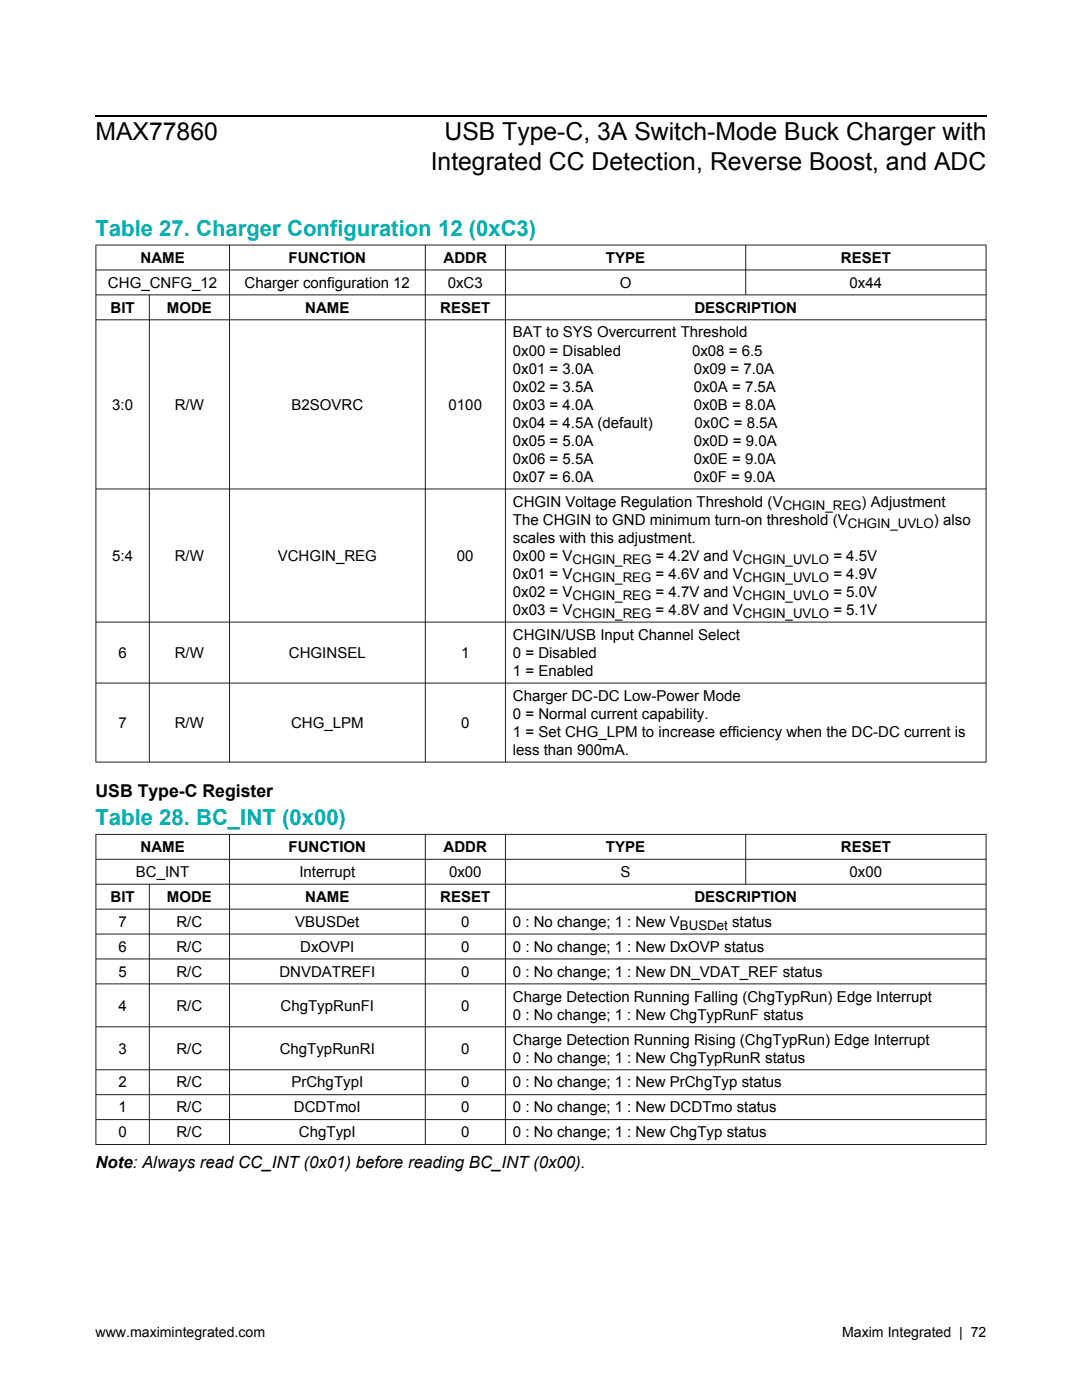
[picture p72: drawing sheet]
<svg xmlns="http://www.w3.org/2000/svg" width="216mm" height="279mm" viewBox="0 0 216 279" stroke-linecap="round" stroke-linejoin="round" font-family="sans-serif">
<defs><g id="words">
<g font-size="4.9">
<text x="19" y="27.9">MAX77860</text>
<text x="88.7" y="27.9">USB Type-C, 3A Switch-Mode Buck Charger with</text>
<text x="85.9" y="33.9">Integrated CC Detection, Reverse Boost, and ADC</text>
</g>
<g font-size="4.4" fill="#00b1b0">
<text x="19" y="47">Table 27. Charger Configuration 12 (0xC3)</text>
<text x="19" y="164.6">Table 28. BC_INT (0x00)</text>
</g>
<text font-size="3.5" x="19" y="159">USB Type-C Register</text>
<text font-size="3.4" x="19" y="233">Note: Always read CC_INT (0x01) before reading BC_INT (0x00).</text>
<g font-size="3">
<text x="28" y="52.4">NAME</text>
<text x="57.6" y="52.4">FUNCTION</text>
<text x="88.5" y="52.4">ADDR</text>
<text x="120.9" y="52.4">TYPE</text>
<text x="167.8" y="52.4">RESET</text>
<text x="21.5" y="57.4">CHG_CNFG_12</text>
<text x="48.8" y="57.4">Charger configuration 12</text>
<text x="89.4" y="57.4">0xC3</text>
<text x="123.7" y="57.4">O</text>
<text x="169.5" y="57.4">0x44</text>
<text x="22.1" y="62.4">BIT</text>
<text x="33.3" y="62.4">MODE</text>
<text x="60.9" y="62.4">NAME</text>
<text x="87.9" y="62.4">RESET</text>
<text x="138.6" y="62.4">DESCRIPTION</text>
<text x="102.3" y="67.4">BAT to SYS Overcurrent Threshold</text>
<text x="102.3" y="71">0x00 = Disabled</text>
<text x="138.1" y="71">0x08 = 6.5</text>
<text x="102.3" y="74.5">0x01 = 3.0A</text>
<text x="138.4" y="74.5">0x09 = 7.0A</text>
<text x="22.4" y="81.7">3:0</text>
<text x="34.9" y="81.7">R/W</text>
<text x="58.2" y="81.7">B2SOVRC</text>
<text x="89.5" y="81.7">0100</text>
<text x="102.3" y="78.1">0x02 = 3.5A</text>
<text x="102.3" y="81.7">0x03 = 4.0A</text>
<text x="138.4" y="78.1">0x0A = 7.5A</text>
<text x="138.4" y="81.7">0x0B = 8.0A</text>
<text x="102.3" y="85.3">0x04 = 4.5A (default)</text>
<text x="102.3" y="88.9">0x05 = 5.0A</text>
<text x="138.4" y="88.9">0x0D = 9.0A</text>
<text x="138.6" y="85.3">0x0C = 8.5A</text>
<text x="102.3" y="92.5">0x06 = 5.5A</text>
<text x="138.4" y="92.5">0x0E = 9.0A</text>
<text x="102.3" y="96.1">0x07 = 6.0A</text>
<text x="102.3" y="101.1">CHGIN Voltage Regulation Threshold (V</text>
<text x="138.4" y="96.1">0x0F = 9.0A</text>
<text x="102.3" y="104.7">The CHGIN to GND minimum turn-on threshold (V</text>
<text x="22.4" y="111.9">5:4</text>
<text x="34.9" y="111.9">R/W</text>
<text x="55.4" y="111.9">VCHGIN_REG</text>
<text x="91.2" y="111.9">00</text>
<text x="102.3" y="108.3">scales with this adjustment.</text>
<text x="102.3" y="111.9">0x00 = V</text>
<text x="102.3" y="115.5">0x01 = V</text>
<text x="102.3" y="119.1">0x02 = V</text>
<text x="102.3" y="122.7">0x03 = V</text>
<text x="23.6" y="131.3">6</text>
<text x="34.9" y="131.3">R/W</text>
<text x="57.7" y="131.3">CHGINSEL</text>
<text x="92" y="131.3">1</text>
<text x="102.3" y="127.7">CHGIN/USB Input Channel Select</text>
<text x="102.3" y="131.3">0 = Disabled</text>
<text x="102.3" y="134.9">1 = Enabled</text>
<text x="102.3" y="139.8">Charger DC-DC Low-Power Mode</text>
<text x="102.3" y="143.4">0 = Normal current capability.</text>
<text x="23.6" y="145.2">7</text>
<text x="34.9" y="145.2">R/W</text>
<text x="58.1" y="145.2">CHG_LPM</text>
<text x="92" y="145.2">0</text>
<text x="102.3" y="147">1 = Set CHG_LPM to increase efficiency when the DC-DC current is</text>
<text x="102.3" y="150.6">less than 900mA.</text>
<text x="28" y="170">NAME</text>
<text x="57.6" y="170">FUNCTION</text>
<text x="88.5" y="170">ADDR</text>
<text x="120.9" y="170">TYPE</text>
<text x="167.8" y="170">RESET</text>
<text x="22.1" y="180">BIT</text>
<text x="27.1" y="175">BC_INT</text>
<text x="33.3" y="180">MODE</text>
<text x="59.7" y="175">Interrupt</text>
<text x="60.9" y="180">NAME</text>
<text x="87.9" y="180">RESET</text>
<text x="89.6" y="175">0x00</text>
<text x="123.8" y="175">S</text>
<text x="138.6" y="180">DESCRIPTION</text>
<text x="169.5" y="175">0x00</text>
<text x="23.6" y="185">7</text>
<text x="35.2" y="185">R/C</text>
<text x="58.9" y="185">VBUSDet</text>
<text x="92" y="185">0</text>
<text x="102.3" y="185">0 : No change; 1 : New V</text>
<text x="23.6" y="189.9">6</text>
<text x="35.2" y="189.9">R/C</text>
<text x="59.9" y="189.9">DxOVPI</text>
<text x="92" y="189.9">0</text>
<text x="102.3" y="189.9">0 : No change; 1 : New DxOVP status</text>
<text x="23.6" y="194.9">5</text>
<text x="35.2" y="194.9">R/C</text>
<text x="55.7" y="194.9">DNVDATREFI</text>
<text x="92" y="194.9">0</text>
<text x="102.3" y="194.9">0 : No change; 1 : New DN_VDAT_REF status</text>
<text x="23.6" y="201.7">4</text>
<text x="35.2" y="201.7">R/C</text>
<text x="56" y="201.7">ChgTypRunFI</text>
<text x="92" y="201.7">0</text>
<text x="102.3" y="199.9">Charge Detection Running Falling (ChgTypRun) Edge Interrupt</text>
<text x="102.3" y="203.5">0 : No change; 1 : New ChgTypRunF status</text>
<text x="102.3" y="208.5">Charge Detection Running Rising (ChgTypRun) Edge Interrupt</text>
<text x="23.6" y="210.3">3</text>
<text x="35.2" y="210.3">R/C</text>
<text x="55.8" y="210.3">ChgTypRunRI</text>
<text x="92" y="210.3">0</text>
<text x="102.3" y="212.1">0 : No change; 1 : New ChgTypRunR status</text>
<text x="23.6" y="217">2</text>
<text x="35.2" y="217">R/C</text>
<text x="58.2" y="217">PrChgTypI</text>
<text x="92" y="217">0</text>
<text x="102.3" y="217">0 : No change; 1 : New PrChgTyp status</text>
<text x="23.6" y="222">1</text>
<text x="23.6" y="227">0</text>
<text x="35.2" y="222">R/C</text>
<text x="35.2" y="227">R/C</text>
<text x="58.7" y="222">DCDTmoI</text>
<text x="59.7" y="227">ChgTypI</text>
<text x="92" y="222">0</text>
<text x="92" y="227">0</text>
<text x="102.3" y="222">0 : No change; 1 : New DCDTmo status</text>
<text x="102.3" y="227">0 : No change; 1 : New ChgTyp status</text>
</g>
<g font-size="2.8">
<text x="19" y="266.8">www.maximintegrated.com</text>
<text x="168" y="266.8">Maxim Integrated | 72</text>
</g>
<g font-size="2.6">
<text x="156.2" y="101.8">CHGIN_REG) Adjustment</text>
<text x="169.2" y="105.4">CHGIN_UVLO) also</text>
<text x="114.3" y="112.6">CHGIN_REG = 4.2V and VCHGIN_UVLO = 4.5V</text>
<text x="114.3" y="116.2">CHGIN_REG = 4.6V and VCHGIN_UVLO = 4.9V</text>
<text x="114.3" y="119.8">CHGIN_REG = 4.7V and VCHGIN_UVLO = 5.0V</text>
<text x="114.3" y="123.4">CHGIN_REG = 4.8V and VCHGIN_UVLO = 5.1V</text>
<text x="135.7" y="185.6">BUSDet status</text>
</g>
</g></defs>
<g fill="none" stroke="#000" stroke-width=".2">
<path d="M19 53.9h177.8M19 58.9h177.8M19 48.9h177.8M19.1 48.8v103.4M29.8 58.8v93.4M45.8 48.8v103.4M84.9 48.8v103.4M100.8 48.8v103.4M148.8 48.8v10.1M196.8 48.8v103.4M19 63.8h177.8M19 97.6h177.8"/>
<path d="M19 124.2h177.8M19 136.3h177.8M19 152.1h177.8M19 171.5h177.8M19 176.5h177.8M19 166.5h177.8M19.1 166.4v62.1M29.8 176.4v52.1M45.8 166.4v62.1M84.9 166.4v62.1M100.8 166.4v62.1M148.8 166.4v10.1"/>
<path d="M196.8 166.4v62.1M19 181.4h177.8M19 186.4h177.8M19 191.4h177.8M19 196.4h177.8M19 204.9h177.8M19 213.5h177.8M19 218.5h177.8M19 223.4h177.8M19 228.4h177.8"/>
</g>
<path d="M19 23.1h177.8" fill="none" stroke="#000" stroke-width=".26"/>
<use href="#words"/>
</svg>
